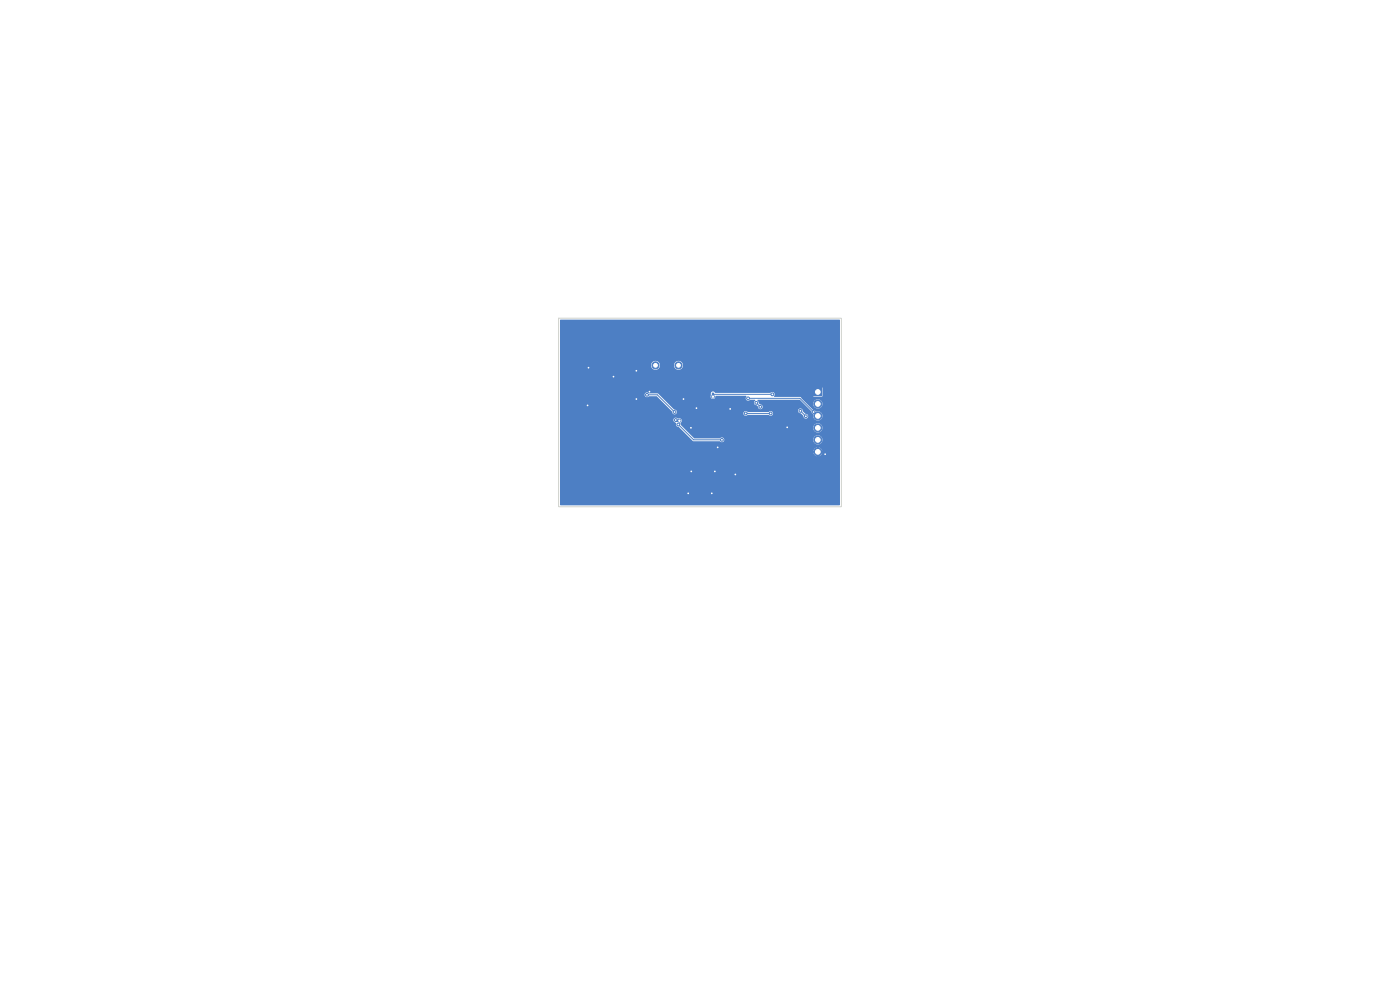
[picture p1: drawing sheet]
<svg xmlns="http://www.w3.org/2000/svg" width="297mm" height="210mm" viewBox="0 0 297 210" stroke-linecap="round" stroke-linejoin="round" font-family="sans-serif">
<path d="M172.6 82.3h1.8v1.7h-1.8z" fill="#4d7fc4"/>
<g fill="#4d7fc4" stroke="#4d7fc4" stroke-width=".21">
<circle cx="173.5" cy="85.7" r=".85"/>
<circle cx="173.5" cy="88.2" r=".85"/>
<circle cx="173.5" cy="90.8" r=".85"/>
<circle cx="173.5" cy="93.3" r=".85"/>
<circle cx="173.5" cy="95.8" r=".85"/>
<circle cx="139.1" cy="77.5" r=".75"/>
<circle cx="143.9" cy="77.5" r=".75"/>
<circle cx="124.6" cy="86" r=".15"/>
<circle cx="124.8" cy="78" r=".15"/>
<circle cx="130.1" cy="79.9" r=".15"/>
<circle cx="135" cy="78.6" r=".15"/>
<circle cx="135" cy="84.6" r=".15"/>
<circle cx="137.8" cy="83.1" r=".15"/>
<circle cx="145" cy="84.6" r=".15"/>
<circle cx="146" cy="104.6" r=".15"/>
<circle cx="146.6" cy="90.7" r=".15"/>
<circle cx="146.7" cy="100" r=".15"/>
<circle cx="147.7" cy="86.6" r=".15"/>
<circle cx="151" cy="104.6" r=".15"/>
<circle cx="151.7" cy="100" r=".15"/>
<circle cx="152.3" cy="94.9" r=".15"/>
<circle cx="154.9" cy="86.7" r=".15"/>
<circle cx="156" cy="100.6" r=".15"/>
<circle cx="167" cy="90.6" r=".15"/>
<circle cx="175.1" cy="96.3" r=".15"/>
<circle cx="137.2" cy="83.8" r=".3"/>
<circle cx="143.1" cy="87.4" r=".3"/>
<circle cx="143.4" cy="89.1" r=".3"/>
<circle cx="144.1" cy="89.3" r=".3"/>
<circle cx="158.2" cy="87.7" r=".3"/>
<circle cx="163.5" cy="87.7" r=".3"/>
<circle cx="158.7" cy="84.5" r=".3"/>
<circle cx="172.6" cy="87.4" r=".3"/>
<circle cx="151.2" cy="84.1" r=".3"/>
<circle cx="163.9" cy="83.7" r=".3"/>
<circle cx="169.8" cy="87.1" r=".3"/>
<circle cx="170.9" cy="88.3" r=".3"/>
<circle cx="143.9" cy="90" r=".3"/>
<circle cx="153.2" cy="93.3" r=".3"/>
<circle cx="160.5" cy="85.4" r=".3"/>
<circle cx="161.3" cy="86.3" r=".3"/>
</g>
<path d="M137.2 83.8h2.2l3.7 3.6M143.9 90.1l3.2 3.2h6.1M151.2 83.5l.2 .2h12.4M158.2 87.7h5.3M158.7 84.5h11l2.9 2.9M160.5 85.5l.8 .8M169.8 87.2l1.1 1.1" fill="none" stroke="#4d7fc4" stroke-width=".21"/>
<path d="M143.3 89.1l.2 .2h.6M151.2 83.5v.6" fill="none" stroke="#4d7fc4" stroke-width=".5"/>
<path d="M118.8 67.9h59.4l-.1 39.3-59.3-.1v-11.4h54.2v.4h-.4l.3 .5 .4 .2v-.5h.4v.5l.4-.2 .3-.5h-.4v-.4l.4-.1-.3-.5-.4-.2v.5h-.4l-.1-.5-.4 .3-.2 .5h-53.8v-6.7h24l.1 .4 .5 .3a.63 .63 0 0 0 .6 .9l3 3h5.8a.5 .5 0 0 0 .6 .2 .5 .5 0 0 0 .2-.6h18.9v.2a.98 .98 0 0 0 1.5 .7 .98 .98 0 0 0 0-1.6 .98 .98 0 0 0-1.5 .7h-18.9l-.4-.4-.5 .2h-5.4l-2.4-2.3h27.6v.2a.98 .98 0 0 0 1.5 .7 .98 .98 0 0 0 0-1.7 .98 .98 0 0 0-1.5 .8h-27.6l-.5-.5v-.5a.57 .57 0 0 0 .1-.8 .57 .57 0 0 0-.8-.1l-.5-.2-.4 .4h-24v-5.3h17.9a.53 .53 0 0 0 .4 .5 .53 .53 0 0 0 .6-.1h1.6l3.3 3.4a.5 .5 0 0 0 .4 .4 .5 .5 0 0 0 .5-.3h14.2v.2a.54 .54 0 0 0 .4 .4 .54 .54 0 0 0 .6-.2h4.4a.51 .51 0 0 0 .8 0 .51 .51 0 0 0-.1-.7 .51 .51 0 0 0-.8 .1h-4.3l-.3-.2a.5 .5 0 0 0-.7 .4h-14.2v-.5h25.8l.2 .5 .4 .1 .5 .5a.53 .53 0 0 0 .5 .6 .53 .53 0 0 0 .6-.5 .53 .53 0 0 0-.7-.5l-.5-.6a.51 .51 0 0 0-.4-.5 .51 .51 0 0 0-.6 .4h-25.8l-.5-.2-2.8-2.8h10.5v.1a.55 .55 0 0 0 .7 .4 .55 .55 0 0 0 .4-.6h6.6a.56 .56 0 0 0-.1 .8 .56 .56 0 0 0 .9 0h.9l.1 .1a.56 .56 0 0 0-.2 .7 .56 .56 0 0 0 .6 .4l.2 .2a.52 .52 0 0 0 .5 .6 .52 .52 0 0 0 .5-.6 .52 .52 0 0 0-.6-.4l-.5-.8v-.2h8.9l2.5 2.5 .2 .4a.43 .43 0 0 1 .2 .6 1 1 0 0 0 1.3 .8 1 1 0 0 0 .6-1.3 1 1 0 0 0-1.4-.5l-.1-.2-.4-.2-1.4-1.3h1.4a.98 .98 0 0 0 1.3 1 .98 .98 0 0 0 .4-1.6 .98 .98 0 0 0-1.6 .4l-.1 .2h-1.4l-1.4-1.4-5.5-.1a.56 .56 0 0 0 0-.8 .56 .56 0 0 0-.8 0h-11.7a.47 .47 0 0 0-.5-.3 .47 .47 0 0 0-.4 .4l-.1 .7h-10.5l-.6-.6-1.9-.1-.4-.2-.4 .1-.2 .4h-17.9v-1.4h53.7v1.7l.1 .1h1.8l.1-1.8-.1-.1h-1.8l-.1 .1h-53.7v-4.9h19.3v.2a.96 .96 0 0 0 1.1 .9 .96 .96 0 0 0 .8-1.1h3v.2a.96 .96 0 0 0 1.4 .7 .96 .96 0 0 0 0-1.6 .96 .96 0 0 0-1.4 .7h-3v-.2a.96 .96 0 0 0-1-.7 .96 .96 0 0 0-.9 .9h-19.3z" fill="#4d7fc4"/>
<path d="M118.5 67.5h60v40h-60z" fill="none" stroke="#d0d2cd" stroke-width=".21"/>
<g fill="#fff" stroke="#fff" stroke-width=".21">
<circle cx="124.7" cy="86" r=".08"/>
<circle cx="124.9" cy="78" r=".08"/>
<circle cx="130.1" cy="79.9" r=".08"/>
<circle cx="135" cy="78.6" r=".08"/>
<circle cx="135" cy="84.6" r=".08"/>
<circle cx="137.8" cy="83.1" r=".08"/>
<circle cx="145" cy="84.6" r=".08"/>
<circle cx="146" cy="104.7" r=".07"/>
<circle cx="146.6" cy="90.8" r=".08"/>
<circle cx="146.6" cy="100" r=".07"/>
<circle cx="147.8" cy="86.6" r=".07"/>
<circle cx="151" cy="104.7" r=".07"/>
<circle cx="151.6" cy="100" r=".07"/>
<circle cx="152.2" cy="94.9" r=".07"/>
<circle cx="154.9" cy="86.7" r=".08"/>
<circle cx="156" cy="100.7" r=".07"/>
<circle cx="167" cy="90.6" r=".08"/>
<circle cx="175.1" cy="96.3" r=".08"/>
<circle cx="137.2" cy="83.7" r=".08"/>
<circle cx="143.1" cy="87.4" r=".07"/>
<circle cx="143.4" cy="89.1" r=".07"/>
<circle cx="144.1" cy="89.2" r=".15"/>
<circle cx="158.2" cy="87.7" r=".08"/>
<circle cx="163.5" cy="87.7" r=".08"/>
<circle cx="158.7" cy="84.5" r=".07"/>
<circle cx="172.6" cy="87.4" r=".08"/>
<circle cx="151.3" cy="84.1" r=".15"/>
<circle cx="163.8" cy="83.6" r=".08"/>
<circle cx="169.8" cy="87.1" r=".07"/>
<circle cx="170.9" cy="88.3" r=".07"/>
<circle cx="143.9" cy="90" r=".08"/>
<circle cx="153.1" cy="93.3" r=".08"/>
<circle cx="160.5" cy="85.4" r=".07"/>
<circle cx="161.3" cy="86.3" r=".07"/>
<circle cx="173.5" cy="83.2" r=".5"/>
<circle cx="173.5" cy="85.7" r=".5"/>
<circle cx="173.5" cy="88.2" r=".5"/>
<circle cx="173.5" cy="90.8" r=".5"/>
<circle cx="173.5" cy="93.3" r=".5"/>
<circle cx="173.5" cy="95.9" r=".5"/>
<circle cx="139.1" cy="77.5" r=".4"/>
<circle cx="143.9" cy="77.5" r=".4"/>
</g>
</svg>
